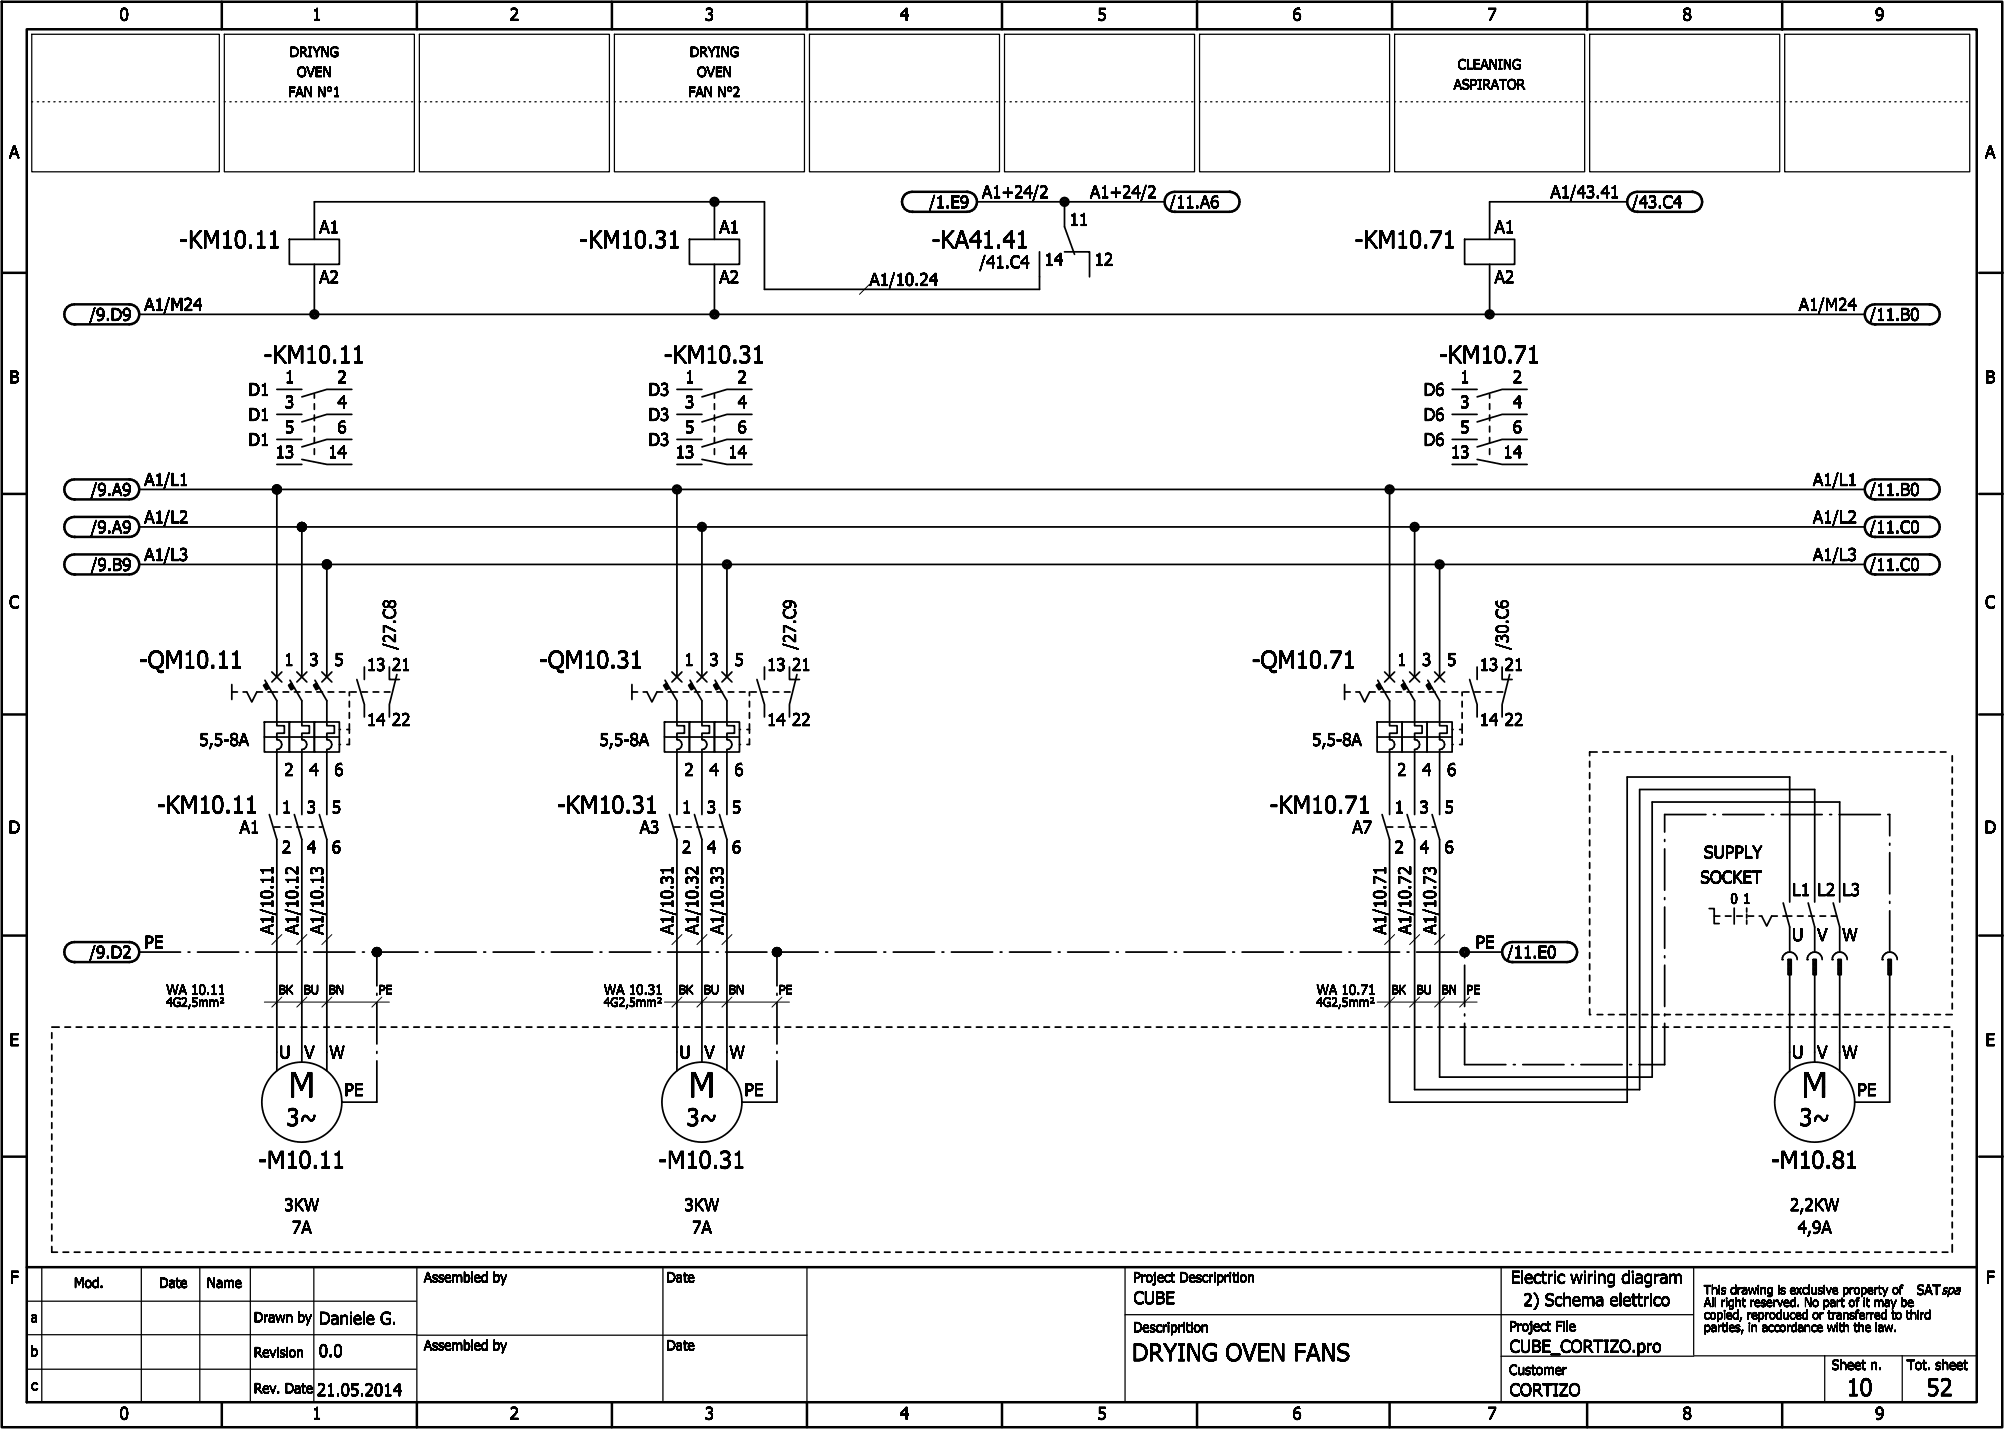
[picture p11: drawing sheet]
<svg xmlns="http://www.w3.org/2000/svg" width="401mm" height="286mm" viewBox="0 0 401 286" stroke-linecap="round" stroke-linejoin="round" font-family="sans-serif">
<defs><g id="words">
<g font-size="5">
<text x="57.7" y="219.4">M</text>
<text x="137.7" y="219.4">M</text>
<text x="360.2" y="219.4">M</text>
</g>
<g font-size="3.5">
<text x="35.9" y="49.6">-KM10.11</text>
<text x="115.9" y="49.6">-KM10.31</text>
<text x="186.3" y="49.6">-KA41.41</text>
<text x="270.9" y="49.6">-KM10.71</text>
<text x="52.7" y="72.6">-KM10.11</text>
<text x="132.7" y="72.6">-KM10.31</text>
<text x="287.7" y="72.6">-KM10.71</text>
<text x="27.8" y="133.6">-QM10.11</text>
<text x="107.8" y="133.6">-QM10.31</text>
<text x="250.3" y="133.6">-QM10.71</text>
<text x="31.4" y="162.6">-KM10.11</text>
<text x="111.4" y="162.6">-KM10.31</text>
<text x="253.9" y="162.6">-KM10.71</text>
<text x="57.3" y="225.1">3~</text>
<text x="137.3" y="225.1">3~</text>
<text x="359.8" y="225.1">3~</text>
<text x="51.7" y="233.6">-M10.11</text>
<text x="131.7" y="233.6">-M10.31</text>
<text x="354.2" y="233.6">-M10.81</text>
<text x="226.4" y="272.1">DRYING OVEN FANS</text>
<text x="369.2" y="279.1">10</text>
<text x="385.2" y="279.1">52</text>
</g>
<g font-size="2.5">
<text x="23.9" y="4.1">0</text>
<text x="62.4" y="4.1">1</text>
<text x="101.9" y="4.1">2</text>
<text x="140.9" y="4.1">3</text>
<text x="179.9" y="4.1">4</text>
<text x="219.4" y="4.1">5</text>
<text x="258.4" y="4.1">6</text>
<text x="297.4" y="4.1">7</text>
<text x="336.4" y="4.1">8</text>
<text x="374.9" y="4.1">9</text>
<text x="1.8" y="31.6">A</text>
<text x="396.9" y="31.6">A</text>
<text x="185.8" y="41.6">/1.E9</text>
<text x="196.4" y="39.6">A1+24/2</text>
<text x="218" y="39.6">A1+24/2</text>
<text x="233.9" y="41.6">/11.A6</text>
<text x="310" y="39.6">A1/43.41</text>
<text x="326.4" y="41.6">/43.C4</text>
<text x="63.9" y="46.6">A1</text>
<text x="143.9" y="46.6">A1</text>
<text x="213.9" y="45.1">11</text>
<text x="298.9" y="46.6">A1</text>
<text x="195.9" y="53.6">/41.C4</text>
<text x="208.9" y="53.1">14</text>
<text x="218.9" y="53.1">12</text>
<text x="63.9" y="56.6">A2</text>
<text x="143.9" y="56.6">A2</text>
<text x="173.9" y="57.1">A1/10.24</text>
<text x="298.9" y="56.6">A2</text>
<text x="17.9" y="64.1">/9.D9</text>
<text x="28.9" y="62.1">A1/M24</text>
<text x="359.7" y="62.1">A1/M24</text>
<text x="373.9" y="64.1">/11.B0</text>
<text x="1.9" y="76.6">B</text>
<text x="57" y="76.6">1</text>
<text x="67.5" y="76.6">2</text>
<text x="137" y="76.6">1</text>
<text x="147.5" y="76.6">2</text>
<text x="292" y="76.6">1</text>
<text x="302.5" y="76.6">2</text>
<text x="397" y="76.6">B</text>
<text x="49.7" y="79.1">D1</text>
<text x="57" y="81.6">3</text>
<text x="67.5" y="81.6">4</text>
<text x="129.7" y="79.1">D3</text>
<text x="137" y="81.6">3</text>
<text x="147.5" y="81.6">4</text>
<text x="284.7" y="79.1">D6</text>
<text x="292" y="81.6">3</text>
<text x="302.5" y="81.6">4</text>
<text x="49.7" y="84.1">D1</text>
<text x="49.7" y="89.1">D1</text>
<text x="57" y="86.6">5</text>
<text x="67.5" y="86.6">6</text>
<text x="129.7" y="84.1">D3</text>
<text x="129.7" y="89.1">D3</text>
<text x="137" y="86.6">5</text>
<text x="147.5" y="86.6">6</text>
<text x="284.7" y="84.1">D6</text>
<text x="284.7" y="89.1">D6</text>
<text x="292" y="86.6">5</text>
<text x="302.5" y="86.6">6</text>
<text x="55.1" y="91.6">13</text>
<text x="65.6" y="91.6">14</text>
<text x="135.1" y="91.6">13</text>
<text x="145.6" y="91.6">14</text>
<text x="290.1" y="91.6">13</text>
<text x="300.6" y="91.6">14</text>
<text x="18.2" y="99.1">/9.A9</text>
<text x="28.9" y="97.1">A1/L1</text>
<text x="362.5" y="97.1">A1/L1</text>
<text x="373.9" y="99.1">/11.B0</text>
<text x="18.2" y="106.6">/9.A9</text>
<text x="28.9" y="104.6">A1/L2</text>
<text x="362.5" y="104.6">A1/L2</text>
<text x="373.9" y="106.6">/11.C0</text>
<text x="28.9" y="112.1">A1/L3</text>
<text x="362.5" y="112.1">A1/L3</text>
<text x="18.2" y="114.1">/9.B9</text>
<text x="373.9" y="114.1">/11.C0</text>
<text x="1.8" y="121.6">C</text>
<text x="396.9" y="121.6">C</text>
<text x="79.1" y="129.9" transform="rotate(-90 79.1 129.9)">/27.C8</text>
<text x="159.1" y="129.9" transform="rotate(-90 159.1 129.9)">/27.C9</text>
<text x="301.6" y="129.9" transform="rotate(-90 301.6 129.9)">/30.C6</text>
<text x="56.9" y="133.1">1</text>
<text x="61.9" y="133.1">3</text>
<text x="66.9" y="133.1">5</text>
<text x="73.4" y="134.1">13</text>
<text x="78.4" y="134.1">21</text>
<text x="136.9" y="133.1">1</text>
<text x="141.9" y="133.1">3</text>
<text x="146.9" y="133.1">5</text>
<text x="153.4" y="134.1">13</text>
<text x="158.4" y="134.1">21</text>
<text x="279.4" y="133.1">1</text>
<text x="284.4" y="133.1">3</text>
<text x="289.4" y="133.1">5</text>
<text x="295.9" y="134.1">13</text>
<text x="300.9" y="134.1">21</text>
<text x="39.9" y="149.1">5,5-8A</text>
<text x="73.4" y="145.1">14</text>
<text x="78.4" y="145.1">22</text>
<text x="119.9" y="149.1">5,5-8A</text>
<text x="153.4" y="145.1">14</text>
<text x="158.4" y="145.1">22</text>
<text x="262.4" y="149.1">5,5-8A</text>
<text x="295.9" y="145.1">14</text>
<text x="300.9" y="145.1">22</text>
<text x="56.9" y="155.1">2</text>
<text x="61.9" y="155.1">4</text>
<text x="66.9" y="155.1">6</text>
<text x="136.9" y="155.1">2</text>
<text x="141.9" y="155.1">4</text>
<text x="146.9" y="155.1">6</text>
<text x="279.4" y="155.1">2</text>
<text x="284.4" y="155.1">4</text>
<text x="289.4" y="155.1">6</text>
<text x="1.7" y="166.6">D</text>
<text x="47.9" y="166.6">A1</text>
<text x="56.4" y="162.6">1</text>
<text x="61.4" y="162.6">3</text>
<text x="66.4" y="162.6">5</text>
<text x="127.9" y="166.6">A3</text>
<text x="136.4" y="162.6">1</text>
<text x="141.4" y="162.6">3</text>
<text x="146.4" y="162.6">5</text>
<text x="270.4" y="166.6">A7</text>
<text x="278.9" y="162.6">1</text>
<text x="283.9" y="162.6">3</text>
<text x="288.9" y="162.6">5</text>
<text x="396.8" y="166.6">D</text>
<text x="56.4" y="170.6">2</text>
<text x="61.4" y="170.6">4</text>
<text x="66.4" y="170.6">6</text>
<text x="136.4" y="170.6">2</text>
<text x="141.4" y="170.6">4</text>
<text x="146.4" y="170.6">6</text>
<text x="278.9" y="170.6">2</text>
<text x="283.9" y="170.6">4</text>
<text x="288.9" y="170.6">6</text>
<text x="340.7" y="171.6">SUPPLY</text>
<text x="340" y="176.6">SOCKET</text>
<text x="358.4" y="179.1">L1</text>
<text x="363.4" y="179.1">L2</text>
<text x="368.4" y="179.1">L3</text>
<text x="17.9" y="191.6">/9.D2</text>
<text x="28.9" y="189.6">PE</text>
<text x="54.6" y="186.9" transform="rotate(-90 54.6 186.9)">A1/10.11</text>
<text x="59.6" y="186.9" transform="rotate(-90 59.6 186.9)">A1/10.12</text>
<text x="64.6" y="186.9" transform="rotate(-90 64.6 186.9)">A1/10.13</text>
<text x="134.6" y="186.9" transform="rotate(-90 134.6 186.9)">A1/10.31</text>
<text x="139.6" y="186.9" transform="rotate(-90 139.6 186.9)">A1/10.32</text>
<text x="144.6" y="186.9" transform="rotate(-90 144.6 186.9)">A1/10.33</text>
<text x="277.1" y="186.9" transform="rotate(-90 277.1 186.9)">A1/10.71</text>
<text x="282.1" y="186.9" transform="rotate(-90 282.1 186.9)">A1/10.72</text>
<text x="287.1" y="186.9" transform="rotate(-90 287.1 186.9)">A1/10.73</text>
<text x="295" y="189.6">PE</text>
<text x="301.4" y="191.6">/11.E0</text>
<text x="358.4" y="188.1">U</text>
<text x="363.4" y="188.1">V</text>
<text x="368.4" y="188.1">W</text>
<text x="1.9" y="209.1">E</text>
<text x="397" y="209.1">E</text>
<text x="55.9" y="211.6">U</text>
<text x="60.9" y="211.6">V</text>
<text x="65.9" y="211.6">W</text>
<text x="135.9" y="211.6">U</text>
<text x="140.9" y="211.6">V</text>
<text x="145.9" y="211.6">W</text>
<text x="358.4" y="211.6">U</text>
<text x="363.4" y="211.6">V</text>
<text x="368.4" y="211.6">W</text>
<text x="68.9" y="219.1">PE</text>
<text x="148.9" y="219.1">PE</text>
<text x="371.4" y="219.1">PE</text>
<text x="56.9" y="242.1">3KW</text>
<text x="136.9" y="242.1">3KW</text>
<text x="357.9" y="242.1">2,2KW</text>
<text x="58.4" y="246.6">7A</text>
<text x="138.4" y="246.6">7A</text>
<text x="359.4" y="246.6">4,9A</text>
<text x="2" y="256.6">F</text>
<text x="302.1" y="256.6">Electric wiring diagram</text>
<text x="397.1" y="256.6">F</text>
<text x="226.7" y="260.7">CUBE</text>
<text x="304.6" y="261.1">2) Schema elettrico</text>
<text x="63.8" y="264.8">Daniele G.</text>
<text x="63.8" y="271.3">0.0</text>
<text x="301.9" y="270.4">CUBE_CORTIZO.pro</text>
<text x="63.4" y="279.1">21.05.2014</text>
<text x="301.9" y="279.1">CORTIZO</text>
<text x="23.9" y="283.8">0</text>
<text x="62.4" y="283.8">1</text>
<text x="101.9" y="283.8">2</text>
<text x="140.9" y="283.8">3</text>
<text x="179.9" y="283.8">4</text>
<text x="219.4" y="283.8">5</text>
<text x="258.4" y="283.8">6</text>
<text x="297.4" y="283.8">7</text>
<text x="336.4" y="283.8">8</text>
<text x="374.9" y="283.8">9</text>
</g>
<g font-size="2">
<text x="57.9" y="11.4">DRIYNG</text>
<text x="137.9" y="11.4">DRYING</text>
<text x="59.4" y="15.4">OVEN</text>
<text x="139.4" y="15.4">OVEN</text>
<text x="290.7" y="17.9">ASPIRATOR</text>
<text x="291.5" y="13.9">CLEANING</text>
<text x="57.7" y="19.3">FAN N°1</text>
<text x="137.7" y="19.3">FAN N°2</text>
<text x="346" y="180.7">0</text>
<text x="348.5" y="180.7">1</text>
<text x="33.3" y="198.9">WA 10.11</text>
<text x="120.8" y="198.9">WA 10.31</text>
<text x="263.3" y="198.9">WA 10.71</text>
<text x="14.8" y="257.5">Mod.</text>
<text x="31.8" y="257.5">Date</text>
<text x="41.4" y="257.5">Name</text>
<text x="84.8" y="256.4">Assembled by</text>
<text x="133.3" y="256.4">Date</text>
<text x="226.6" y="256.4">Project Descriprition</text>
<text x="383.3" y="258.9">SATspa</text>
<text x="6.2" y="264.4">a</text>
<text x="50.8" y="264.4">Drawn by</text>
<text x="84.8" y="270">Assembled by</text>
<text x="133.3" y="270">Date</text>
<text x="226.6" y="266.4">Descriprition</text>
<text x="301.8" y="266.1">Project File</text>
<text x="6.1" y="271.2">b</text>
<text x="50.8" y="271.3">Revision</text>
<text x="301.8" y="274.9">Customer</text>
<text x="366.3" y="273.9">Sheet n.</text>
<text x="381.3" y="273.9">Tot. sheet</text>
<text x="6.2" y="278">c</text>
<text x="50.8" y="278.5">Rev. Date</text>
</g>
<g font-size="1.8">
<text x="33.2" y="201.3">4G2,5mm²</text>
<text x="55.7" y="198.8">BK</text>
<text x="60.7" y="198.8">BU</text>
<text x="65.7" y="198.8">BN</text>
<text x="75.7" y="198.8">PE</text>
<text x="120.7" y="201.3">4G2,5mm²</text>
<text x="135.7" y="198.8">BK</text>
<text x="140.7" y="198.8">BU</text>
<text x="145.7" y="198.8">BN</text>
<text x="155.7" y="198.8">PE</text>
<text x="263.2" y="201.3">4G2,5mm²</text>
<text x="278.2" y="198.8">BK</text>
<text x="283.2" y="198.8">BU</text>
<text x="288.2" y="198.8">BN</text>
<text x="293.2" y="198.8">PE</text>
<text x="340.7" y="258.8">This drawing is exclusive property of</text>
<text x="340.7" y="261.3">All right reserved. No part of it may be</text>
<text x="340.7" y="263.8">copied, reproduced or transferred to third</text>
<text x="340.7" y="266.3">parties, in accordance with the law.</text>
</g>
</g></defs>
<g fill="none" stroke="#000" stroke-width=".35">
<path d="M57.9 47.9h10v4.9h-10zM62.9 47.9v-7.5h90v17.5h55v-7.5M62.9 52.8v10.1M137.9 47.9h10v4.9h-10zM142.9 40.4v7.5M142.9 52.8v10.1M195.4 40.4h37.5M212.9 50.4h5v5M212.9 40.4v5l2 5.5M292.9 47.9h10v4.9h-10zM297.9 52.8v10.1M325.4 40.4h-27.5v7.5"/>
<path d="M27.9 62.9h345M55.4 77.9h5M62.9 78.9v.7M70.4 77.9h-5l-5 1.5M135.4 77.9h5M142.9 78.9v.7M150.4 77.9h-5l-5 1.5M290.4 77.9h5M297.9 78.9v.7M305.4 77.9h-5l-5 1.5M27.9 97.8h345M55.4 97.8v37.6"/>
<path d="M55.4 92.9h5M55.4 87.9h5M55.4 82.8h5M60.4 91.9l5 1h5M62.9 80.7v1.2M62.9 83v1.1M62.9 85.2v1.2M62.9 87.5v1.1M62.9 89.7v1.2M70.4 87.9h-5l-5 1.5M70.4 82.8h-5l-5 1.6M135.4 92.9h5"/>
<path d="M135.4 87.9h5M135.4 82.8h5M135.4 97.8v37.6M140.4 91.9l5 1h5M142.9 80.7v1.2M142.9 83v1.1M142.9 85.2v1.2M142.9 87.5v1.1M142.9 89.7v1.2M150.4 87.9h-5l-5 1.5M150.4 82.8h-5l-5 1.6M277.9 97.8v37.6"/>
<path d="M290.4 92.9h5M290.4 87.9h5M290.4 82.8h5M295.4 91.9l5 1h5M297.9 80.7v1.2M297.9 83v1.1M297.9 85.2v1.2M297.9 87.5v1.1M297.9 89.7v1.2M305.4 87.9h-5l-5 1.5M305.4 82.8h-5l-5 1.6M27.9 105.4h345"/>
<path d="M27.9 112.9h345M60.4 105.4v30M65.4 112.9v22.5M140.4 105.4v30M145.4 112.9v22.5M282.9 105.4v30M287.9 112.9v22.5M46.4 138.4h1.1M46.4 136.9v3M48.6 138.4h.8l1 2 1-2h1.1M52.9 136.9l.4-.1-.4 .2M53 136l2.4 4.1v5h1.5v1.5h-1.5v1.3a1 1 0 0 1 1 1 1 1 0 0 1-1 1v13"/>
<path d="M53.3 136.8l-.3 .2M53.3 136.9l-.3 .2M53.4 136.7l-.7 .3 .5 .9 .7-.4M53.4 137l-.3 .2 .3-.2M53.4 137.1l-.3 .1M53.4 137.1l-.3 .2M53.5 137.1l-.4 .2M53.5 137.2l-.3 .2M53.5 137.3l-.3 .2M53.6 137.3l-.3 .3M53.6 138.4h1.9M53.6 137.4l-.3 .2"/>
<path d="M53.7 137.5l-.4 .2M53.7 137.5l-.3 .2M53.7 137.6l-.3 .2M54.4 134.4l2 2M56.4 134.4l-2 2M56.6 138.4h1.1M58 137.1l.3-.2-.3 .2M58 136l2.4 4.1v5h1.5v1.5h-1.5v1.3a1 1 0 0 1 1 1 1 1 0 0 1-1 1v13M58.2 136.8l-.3 .1M58.2 136.8l-.3 .2M58.3 136.9l-.4 .2M58.3 137l-.3 .2"/>
<path d="M58.4 136.7l-.7 .3 .5 .9 .7-.4M58.4 137l-.4 .2M58.4 137.1l-.3 .2M58.4 137.2l-.3 .2M58.5 137.2l-.4 .2M58.5 137.3l-.3 .2M58.6 137.4l-.4 .2M58.6 137.5l-.3 .2M58.7 137.6l-.4 .2M58.9 138.4h1.1M59.4 134.4l2 2M61.1 138.4h1.1"/>
<path d="M61.4 134.4l-2 2M63 136l2.4 4.1v5h1.5v1.5h-1.5v1.3a1 1 0 0 1 1 1 1 1 0 0 1-1 1v13M63.2 136.8l-.4 .2M63.2 136.7l-.4 .2M63.2 136.8l-.3 .2M63.2 136.9l-.3 .2M63.3 136.9l-.4 .2M63.3 137l-.4 .2M63.3 137l-.3 .2M63.4 136.7l-.7 .3 .5 .9 .7-.4M63.4 137.1l-.4 .2M63.4 138.4h1.1"/>
<path d="M63.4 137.2l-.3 .2M63.5 137.3l-.4 .2M63.5 137.4l-.3 .2M63.6 137.4l-.4 .2M63.6 137.5l-.4 .2M63.6 137.5l-.3 .2M63.6 137.6l-.3 .2M64.4 134.4l2 2M65.6 138.4h1.1M66.4 134.4l-2 2M67.9 138.4h1.1M69.9 138.4v.7"/>
<path d="M70.1 138.4h1.1M71.4 135.9l1.5 5v2.5M72.4 138.4h1.1M72.9 133.4v2.5M74.6 138.4h1.1M76.9 138.4h1.1M77.9 133.4v2.5h2M79.4 134.9l-1.5 6v2.5M126.4 138.4h1.1M126.4 136.9v3M128.6 138.4h.8l1 2 1-2h1.1M133 136l2.4 4.1v5h1.5v1.5h-1.5v1.3a1 1 0 0 1 1 1 1 1 0 0 1-1 1v13"/>
<path d="M133.1 137.2l.3-.1-.3 .2M133.2 136.8l-.3 .1M133.3 136.8l-.4 .2M133.3 136.8l-.3 .2M133.3 136.9l-.3 .2M133.4 136.7l-.7 .3 .5 .9 .7-.4M133.4 137l-.4 .2M133.4 137l-.3 .2M133.5 137.1l-.4 .2M133.5 137.2l-.3 .2M133.5 137.3l-.3 .2M133.6 137.3l-.4 .2"/>
<path d="M133.6 137.4l-.3 .1M133.6 138.4h1.9M133.6 137.4l-.3 .2M133.7 137.5l-.4 .2M133.7 137.5l-.3 .2M133.7 137.6l-.3 .2M134.4 134.4l2 2M136.4 134.4l-2 2M136.6 138.4h1.1M138 136l2.4 4.1v5h1.5v1.5h-1.5v1.3a1 1 0 0 1 1 1 1 1 0 0 1-1 1v13M138.2 136.7l-.3 .2M138.2 136.8l-.3 .2"/>
<path d="M138.3 136.9l-.4 .2M138.3 136.9l-.3 .2M138.3 137l-.3 .2M138.4 136.7l-.7 .3 .5 .9 .7-.4M138.4 137l-.4 .2M138.4 137.1l-.3 .2M138.4 137.2l-.3 .2M138.5 137.2l-.4 .2M138.5 137.3l-.3 .2 .3-.2M138.5 137.3l-.3 .2M138.6 137.4l-.4 .2M138.6 137.4l-.3 .2"/>
<path d="M138.6 137.5l-.3 .2M138.7 137.6l-.4 .2M138.9 138.4h1.1M139.4 134.4l2 2M141.1 138.4h1.1M141.4 134.4l-2 2M143 136l2.4 4.1v5h1.5v1.5h-1.5v1.3a1 1 0 0 1 1 1 1 1 0 0 1-1 1v13M143.2 136.7l-.4 .3M143.2 136.8l-.3 .2M143.3 136.9l-.4 .2M143.3 137l-.4 .2M143.3 137l-.3 .2"/>
<path d="M143.4 136.7l-.7 .3 .5 .9 .7-.4M143.4 138.4h1.1M143.4 137.1l-.4 .2M143.4 137.2l-.3 .2M143.5 137.3l-.4 .2M143.5 137.4l-.3 .2M143.6 137.4l-.4 .2M143.6 137.5l-.4 .2M143.6 137.6l-.3 .1M144.4 134.4l2 2M145.6 138.4h1.1M146.4 134.4l-2 2"/>
<path d="M147.9 138.4h1.1M149.9 138.4v.7M150.1 138.4h1.1M151.4 135.9l1.5 5v2.5M152.4 138.4h1.1M152.9 133.4v2.5M154.6 138.4h1.1M156.9 138.4h1.1M157.9 133.4v2.5h2M159.4 134.9l-1.5 6v2.5M268.9 138.4h1.1M268.9 136.9v3"/>
<path d="M271.1 138.4h.8l1 2 1-2h1.1M275.4 136.9l.4-.1-.4 .2M275.5 136l2.4 4.1v5h1.5v1.5h-1.5v1.3a1 1 0 0 1 1 1 1 1 0 0 1-1 1v13M275.8 136.8l-.3 .2M275.8 136.9l-.3 .2M275.9 136.7l-.7 .3 .5 .9 .7-.4M275.9 137l-.3 .2 .3-.2M275.9 137.1l-.3 .1M275.9 137.1l-.3 .2M276 137.1l-.4 .2M276 137.2l-.3 .2M276 137.3l-.3 .2"/>
<path d="M276.1 137.3l-.3 .3M276.1 138.4h1.9M276.1 137.4l-.3 .2M276.2 137.5l-.4 .2M276.2 137.5l-.3 .2M276.2 137.6l-.3 .2M276.9 134.4l2 2M278.9 134.4l-2 2M279.1 138.4h1.1M280.5 137.1l.3-.2-.3 .2M280.5 136l2.4 4.1v5h1.5v1.5h-1.5v1.3a1 1 0 0 1 1 1 1 1 0 0 1-1 1v13M280.7 136.8l-.3 .1"/>
<path d="M280.7 136.8l-.3 .2M280.8 136.9l-.4 .2M280.8 137l-.3 .2M280.9 136.7l-.7 .3 .5 .9 .7-.4M280.9 137l-.4 .2M280.9 137.1l-.3 .2M280.9 137.2l-.3 .2M281 137.2l-.4 .2M281 137.3l-.3 .2M281.1 137.4l-.4 .2M281.1 137.4l-.3 .2M281.1 137.5l-.3 .2"/>
<path d="M281.2 137.6l-.4 .2M281.4 138.4h1.1M281.9 134.4l2 2M283.6 138.4h1.1M283.9 134.4l-2 2M285.5 136l2.4 4.1v5h1.5v1.5h-1.5v1.3a1 1 0 0 1 1 1 1 1 0 0 1-1 1v13M285.7 136.7l-.4 .3M285.7 136.8l-.3 .2M285.7 136.9l-.3 .2M285.8 136.9l-.4 .2M285.8 137l-.4 .2M285.8 137l-.3 .2"/>
<path d="M285.9 136.7l-.7 .3 .5 .9 .7-.4M285.9 138.4h1.1M285.9 137.1l-.4 .2M285.9 137.2l-.3 .2M286 137.3l-.4 .2M286 137.4l-.3 .2M286.1 137.4l-.4 .2M286.1 137.5l-.4 .2M286.1 137.5l-.3 .2M286.1 137.6l-.3 .2M286.9 134.4l2 2M288.1 138.4h1.1"/>
<path d="M288.9 134.4l-2 2M290.4 138.4h1.1M292.4 138.4v.7M292.6 138.4h1.1M293.9 135.9l1.5 5v2.5M294.9 138.4h1.1M295.4 133.4v2.5M297.1 138.4h1.1M299.4 138.4h1.1M300.4 133.4v2.5h2M301.9 134.9l-1.5 6v2.5M52.9 144.3h5v6.1h-5z"/>
<path d="M52.9 147.4h15M57.9 144.3h5v6.1h-5zM62.9 144.3h5v6.1h-5zM69.4 145.9h.5M69.9 140.2v1.2M69.9 142.5v1.1M69.9 144.7v1.9M69.9 147.7v1.2h-.5M132.9 144.3h5v6.1h-5zM132.9 147.4h15M137.9 144.3h5v6.1h-5zM142.9 144.3h5v6.1h-5z"/>
<path d="M149.4 145.9h.5M149.9 147.7v1.2h-.5M149.9 140.2v1.2M149.9 142.5v1.1M149.9 144.7v1.9M275.4 144.3h5v6.1h-5zM275.4 147.4h15M280.4 144.3h5v6.1h-5zM285.4 144.3h5v6.1h-5zM291.9 145.9h.5M292.4 147.7v1.2h-.5M292.4 140.2v1.2"/>
<path d="M292.4 142.5v1.1M292.4 144.7v1.9M317.9 152.2v1.2M317.9 154.5v1.1M317.9 156.7v1.2M317.9 159v1.1M319.4 150.4h-1.5v.7M320.5 150.4h1.1M322.7 150.4h1.2M325 150.4h1.1M327.2 150.4h1.2M329.5 150.4h1.1"/>
<path d="M331.7 150.4h1.2M334 150.4h1.1M336.2 150.4h1.2M338.5 150.4h1.1M340.7 150.4h1.2M343 150.4h1.1M345.2 150.4h1.2M347.5 150.4h1.1M349.7 150.4h1.2M352 150.4h1.1M354.2 150.4h1.2M356.5 150.4h1.1"/>
<path d="M358.7 150.4h1.2M361 150.4h1.1M363.2 150.4h1.2M365.5 150.4h1.1M367.7 150.4h1.2M370 150.4h1.1M372.2 150.4h1.2M374.5 150.4h1.1M376.7 150.4h1.2M379 150.4h1.1M381.2 150.4h1.2M383.5 150.4h1.1"/>
<path d="M385.7 150.4h1.2M388 150.4h1.1M390.4 151.1v1.1M390.4 153.4v1.1M390.4 155.6v1.1M390.4 157.9v1.1M53.9 162.9l1.5 5v46.2M54.9 165.4h1.1M57.1 165.4h1.1M58.9 162.9l1.5 5v44.5M59.4 165.4h1.1M61.6 165.4h1.1"/>
<path d="M63.9 162.9l1.5 5v46.2M63.9 165.4h.5M133.9 162.9l1.5 5v46.2M134.9 165.4h1.1M137.1 165.4h1.1M138.9 162.9l1.5 5v44.5M139.4 165.4h1.1M141.6 165.4h1.1M143.9 165.4h.5M143.9 162.9l1.5 5v46.2M276.4 162.9l1.5 5v52.5h47.5v-65h32.5v25M277.4 165.4h1.1"/>
<path d="M279.6 165.4h1.1M281.4 162.9l1.5 5v50h45v-60h35v22.5M281.9 165.4h1.1M284.1 165.4h1.1M286.4 165.4h.5M286.4 162.9l1.5 5v47.4h42.5v-54.9h37.5v20M317.9 161.2v1.2M317.9 163.5v1.1M317.9 165.7v1.1M317.9 168v1.1M317.9 170.2v1.2M317.9 172.5v1.1"/>
<path d="M317.9 174.7v1.2M317.9 177v1.1M317.9 179.2v1.2M332.9 167.9v.3M332.9 169.7v8.3M332.9 179.5v.3M341.1 162.9h-8.2v3.5M342.6 162.9h.4M344.5 162.9h8.2M354.2 162.9h.4M356.1 162.9h8.3M365.9 162.9h.3"/>
<path d="M367.7 162.9h8.3M377.5 162.9h.4v4.2M377.9 168.6v.4M377.9 170.5v8.2M390.4 160.1v1.1M390.4 162.4v1.1M390.4 164.6v1.1M390.4 166.8v1.2M390.4 169.1v1.1M390.4 171.4v1.1M390.4 173.6v1.1M390.4 175.9v1.1"/>
<path d="M390.4 178.1v1.1M27.9 190.4h8.2M37.6 190.4h.4M39.5 190.4h8.2M49.2 190.4h.4M51.1 190.4h8.3M60.9 190.4h.3M62.7 190.4h8.3M72.5 190.4h.4M74.4 190.4h9.2M75.4 190.4v6.7M75.4 198.6v.4"/>
<path d="M85.1 190.4h.4M87 190.4h8.2M96.7 190.4h.4M98.6 190.4h8.3M108.4 190.4h.3M110.2 190.4h8.3M120 190.4h.4M121.9 190.4h8.2M131.6 190.4h.4M133.5 190.4h8.2M143.2 190.4h.4M145.1 190.4h8.3"/>
<path d="M154.9 190.4h8.7M155.4 190.4v6.7M155.4 198.6v.4M165.1 190.4h.4M167 190.4h8.2M176.7 190.4h.4M178.6 190.4h8.3M188.4 190.4h.3M190.2 190.4h8.3M200 190.4h.4M201.9 190.4h8.2M211.6 190.4h.4"/>
<path d="M213.5 190.4h8.2M223.2 190.4h.4M225.1 190.4h8.3M234.9 190.4h.3M236.7 190.4h8.3M246.5 190.4h.4M248.4 190.4h8.2M258.1 190.4h.4M260 190.4h8.2M269.7 190.4h.4M271.6 190.4h8.3M281.4 190.4h.3"/>
<path d="M283.2 190.4h8.3M292.9 190.4h7.5M292.9 191.1v.4M292.9 193v8.2M317.9 181.5v1.1M317.9 183.7v1.2M317.9 186v1.1M317.9 188.2v1.1M317.9 190.5v1.1M317.9 192.7v1.2M317.9 195v1.1M317.9 197.2v1.2"/>
<path d="M317.9 199.5v1.1M332.9 181.4v8.2M332.9 191.1v.4M332.9 193v8.2M341.8 181.7h1v3h1M342.8 183.2h1.1M345 183.2h1.1M346.8 181.6v3.1M347.3 183.2h1.1M349.3 181.6v.8M349.3 182.8v.8M349.3 184v.7"/>
<path d="M349.5 183.2h1.1M351.8 183.2h.5l1 2 1-2h1.1M356.5 183.2h1.8M356.6 180.5l1.3 4.9v5M357.6 191.9h.6v2.9h-.6zM357.6 194.8h.6M357.6 194.6h.6M357.6 194.4h.6M357.6 194.1h.6M357.6 193.9h.6M357.6 193.6h.6M357.6 193.4h.6"/>
<path d="M357.6 193.1h.6M357.6 192.9h.6M357.6 192.6h.6M357.6 192.4h.6M357.6 192.1h.6M357.6 191.9h.6M357.9 190.4a1.54 1.54 0 0 1 1.5 1.5M357.9 190.4a1.54 1.54 0 0 0-1.5 1.5M357.9 194.8v19.3M359.4 183.2h1.1M361.6 180.5l1.3 4.9v5M361.7 183.2h1.1"/>
<path d="M362.6 191.9h.6v2.9h-.6zM362.6 194.8h.6M362.6 194.6h.6M362.6 194.4h.6M362.6 194.1h.6M362.6 193.9h.6M362.6 193.6h.6M362.6 193.4h.6M362.6 193.1h.6M362.6 192.9h.6M362.6 192.6h.6M362.6 192.4h.6"/>
<path d="M362.6 192.1h.6M362.6 191.9h.6M362.9 194.8v17.6M362.9 190.4a1.53 1.53 0 0 1 1.5 1.5M362.9 190.4a1.53 1.53 0 0 0-1.5 1.5M363.9 183.2h1.1M366.2 183.2h1.1M366.6 180.5l1.3 4.9v5M367.6 191.9h.6v2.9h-.6zM367.6 194.8h.6M367.6 194.6h.6M367.6 194.4h.6"/>
<path d="M367.6 194.1h.6M367.6 193.9h.6M367.6 193.6h.6M367.6 193.4h.6M367.6 193.1h.6M367.6 192.9h.6M367.6 192.6h.6M367.6 192.4h.6M367.6 192.1h.6M367.6 191.9h.6M367.9 194.8v19.3M367.9 190.4a1.53 1.53 0 0 1 1.5 1.5"/>
<path d="M367.9 190.4a1.54 1.54 0 0 0-1.5 1.5M377.6 191.9h.6v2.9h-.6zM377.6 194.8h.6M377.6 194.6h.6M377.6 194.4h.6M377.6 194.1h.6M377.6 193.9h.6M377.6 193.6h.6M377.6 193.4h.6M377.6 193.1h.6M377.6 192.9h.6M377.6 192.6h.6"/>
<path d="M377.6 192.4h.6M377.6 192.1h.6M377.6 191.9h.6M377.9 190.4a1.53 1.53 0 0 1 1.5 1.5M377.9 190.4a1.53 1.53 0 0 0-1.5 1.5M377.9 194.8v25.6h-7M377.9 180.2v.4M377.9 182.1v8.3M390.4 180.4v1.1M390.4 182.6v1.1M390.4 184.9v1.1M390.4 187.1v1.1"/>
<path d="M390.4 189.3v1.2M390.4 191.6v1.1M390.4 193.9v1.1M390.4 196.1v1.1M390.4 198.4v1.1M10.4 206.5v1.1M10.4 208.7v1.1M10.4 211v1.1M10.4 213.2v1.2M10.4 215.5v1.1M10.4 217.7v1.2M10.4 220v1.1"/>
<path d="M10.4 205.4h1.5M13 205.4h1.1M15.2 205.4h1.2M17.5 205.4h1.1M19.7 205.4h1.2M22 205.4h1.1M24.2 205.4h1.2M26.5 205.4h1.1M28.7 205.4h1.2M31 205.4h1.1M33.2 205.4h1.2M35.5 205.4h1.1"/>
<path d="M37.7 205.4h1.2M40 205.4h1.1M42.2 205.4h1.2M44.5 205.4h1.1M46.7 205.4h1.2M49 205.4h1.1M51.2 205.4h1.2M53.5 205.4h1.1M55.7 205.4h1.2M58 205.4h1.1M60.2 205.4h1.2M62.5 205.4h1.1"/>
<path d="M64.7 205.4h1.2M67 205.4h1.1M69.2 205.4h1.2M71.5 205.4h1.1M73.7 205.4h1.2M75.4 212.1v8.3h-7M75.4 200.5v8.2M75.4 210.2v.4M76 205.4h1.1M78.2 205.4h1.2M80.5 205.4h1.1M82.7 205.4h1.2"/>
<path d="M85 205.4h1.1M87.2 205.4h1.2M89.5 205.4h1.1M91.7 205.4h1.2M94 205.4h1.1M96.2 205.4h1.2M98.5 205.4h1.1M100.7 205.4h1.2M103 205.4h1.1M105.2 205.4h1.2M107.5 205.4h1.1M109.7 205.4h1.2"/>
<path d="M112 205.4h1.1M114.2 205.4h1.2M116.5 205.4h1.1M118.7 205.4h1.2M121 205.4h1.1M123.2 205.4h1.2M125.5 205.4h1.1M127.7 205.4h1.2M130 205.4h1.1M132.2 205.4h1.2M134.5 205.4h1.1M136.7 205.4h1.2"/>
<path d="M139 205.4h1.1M141.2 205.4h1.2M143.5 205.4h1.1M145.7 205.4h1.2M148 205.4h1.1M150.2 205.4h1.2M152.5 205.4h1.1M154.7 205.4h1.2M155.4 212.1v8.3h-7M155.4 200.5v8.2M155.4 210.2v.4M157 205.4h1.1"/>
<path d="M159.2 205.4h1.2M161.5 205.4h1.1M163.7 205.4h1.2M166 205.4h1.1M168.2 205.4h1.2M170.5 205.4h1.1M172.7 205.4h1.2M175 205.4h1.1M177.2 205.4h1.2M179.5 205.4h1.1M181.7 205.4h1.2M184 205.4h1.1"/>
<path d="M186.2 205.4h1.2M188.5 205.4h1.1M190.7 205.4h1.2M193 205.4h1.1M195.2 205.4h1.2M197.5 205.4h1.1M199.7 205.4h1.2M202 205.4h1.1M204.2 205.4h1.2M206.5 205.4h1.1M208.7 205.4h1.2M211 205.4h1.1"/>
<path d="M213.2 205.4h1.2M215.5 205.4h1.1M217.7 205.4h1.2M220 205.4h1.1M222.2 205.4h1.2M224.5 205.4h1.1M226.7 205.4h1.2M229 205.4h1.1M231.2 205.4h1.2M233.5 205.4h1.1M235.7 205.4h1.2M238 205.4h1.1"/>
<path d="M240.2 205.4h1.2M242.5 205.4h1.1M244.7 205.4h1.2M247 205.4h1.1M249.2 205.4h1.2M251.5 205.4h1.1M253.7 205.4h1.2M256 205.4h1.1M258.2 205.4h1.2M260.5 205.4h1.1M262.7 205.4h1.2M265 205.4h1.1"/>
<path d="M267.2 205.4h1.2M269.5 205.4h1.1M271.7 205.4h1.2M274 205.4h1.1M276.2 205.4h1.2M278.5 205.4h1.1M280.7 205.4h1.2M283 205.4h1.1M285.2 205.4h1.2M287.5 205.4h1.1M289.7 205.4h1.2M292 205.4h1.1"/>
<path d="M292.9 202.7v.4M292.9 204.6v8.3h8.2M294.2 205.4h1.2M296.5 205.4h1.1M298.7 205.4h1.2M301 205.4h1.1M302.6 212.9h.4M303.2 205.4h1.2M304.5 212.9h8.2M305.5 205.4h1.1M307.7 205.4h1.2M310 205.4h1.1"/>
<path d="M312.2 205.4h1.2M314.2 212.9h.4M314.5 205.4h1.1M316.1 212.9h8.3M316.7 205.4h1.2M317.9 201.7v1.2M319 205.4h1.1M319.4 202.9h1.1M321.2 205.4h1.2M321.6 202.9h1.1M323.5 205.4h1.1M323.9 202.9h1.1"/>
<path d="M325.7 205.4h1.2M325.9 212.9h.3M326.1 202.9h1.1M328 205.4h1.1M328.4 202.9h1.1M330.2 205.4h1.2M330.6 202.9h1.1M332.5 205.4h1.1M332.9 202.9h1.1M332.9 202.7v.4M332.9 204.6v8.3h-5.2M334.7 205.4h1.2"/>
<path d="M335.1 202.9h1.1M337 205.4h1.1M337.4 202.9h1.1M339.2 205.4h1.2M339.6 202.9h1.1M341.5 205.4h1.1M341.9 202.9h1.1M343.7 205.4h1.2M344.1 202.9h1.1M346 205.4h1.1M346.4 202.9h1.1M348.2 205.4h1.2"/>
<path d="M348.6 202.9h1.1M350.5 205.4h1.1M350.9 202.9h1.1M352.7 205.4h1.2M353.1 202.9h1.1M355 205.4h1.1M355.4 202.9h1.1M357.2 205.4h1.2M357.6 202.9h1.1M359.5 205.4h1.1M359.9 202.9h1.1M361.7 205.4h1.2"/>
<path d="M362.1 202.9h1.1M364 205.4h1.1M364.4 202.9h1.1M366.2 205.4h1.2M366.6 202.9h1.1M368.5 205.4h1.1M368.9 202.9h1.1M370.7 205.4h1.2M371.1 202.9h1.1M373 205.4h1.1M373.4 202.9h1.1M375.2 205.4h1.2"/>
<path d="M375.6 202.9h1.1M377.5 205.4h1.1M377.9 202.9h1.1M379.7 205.4h1.2M380.1 202.9h1.1M382 205.4h1.1M382.4 202.9h1.1M384.2 205.4h1.2M384.6 202.9h1.1M386.5 205.4h1.1M386.9 202.9h1.1M388.7 205.4h1.2"/>
<path d="M389.1 202.9h1.3M390.4 200.6v1.1M390.4 206.1v1.1M390.4 208.4v1.1M390.4 210.6v1.1M390.4 212.9v1.1M390.4 215.1v1.1M390.4 217.3v1.2M390.4 219.6v1.1M10.4 222.2v1.2M10.4 224.5v1.1M10.4 226.7v1.2"/>
<path d="M10.4 229v1.1M10.4 231.2v1.2M10.4 233.5v1.1M10.4 235.7v1.2M10.4 238v1.1M390.4 221.9v1.1M390.4 224.1v1.1M390.4 226.4v1.1M390.4 228.6v1.1M390.4 230.9v1.1M390.4 233.1v1.1M390.4 235.4v1.1"/>
<path d="M390.4 237.6v1.1M390.4 239.9v1.1M10.4 240.2v1.2M10.4 242.5v1.1M10.4 244.7v1.2M10.4 247v1.1M10.4 249.2v1.2h1.1M12.6 250.4h1.1M14.9 250.4h1.1M17.1 250.4h1.1M19.4 250.4h1.1M21.6 250.4h1.1"/>
<path d="M23.9 250.4h1.1M26.1 250.4h1.1M28.4 250.4h1.1M30.6 250.4h1.1M32.9 250.4h1.1M35.1 250.4h1.1M37.4 250.4h1.1M39.6 250.4h1.1M41.9 250.4h1.1M44.1 250.4h1.1M46.4 250.4h1.1M48.6 250.4h1.1"/>
<path d="M50.9 250.4h1.1M53.1 250.4h1.1M55.4 250.4h1.1M57.6 250.4h1.1M59.9 250.4h1.1M62.1 250.4h1.1M64.4 250.4h1.1M66.6 250.4h1.1M68.9 250.4h1.1M71.1 250.4h1.1M73.4 250.4h1.1M75.6 250.4h1.1"/>
<path d="M77.9 250.4h1.1M80.1 250.4h1.1M82.4 250.4h1.1M84.6 250.4h1.1M86.9 250.4h1.1M89.1 250.4h1.1M91.4 250.4h1.1M93.6 250.4h1.1M95.9 250.4h1.1M98.1 250.4h1.1M100.4 250.4h1.1M102.6 250.4h1.1"/>
<path d="M104.9 250.4h1.1M107.1 250.4h1.1M109.4 250.4h1.1M111.6 250.4h1.1M113.9 250.4h1.1M116.1 250.4h1.1M118.4 250.4h1.1M120.6 250.4h1.1M122.9 250.4h1.1M125.1 250.4h1.1M127.4 250.4h1.1M129.6 250.4h1.1"/>
<path d="M131.9 250.4h1.1M134.1 250.4h1.1M136.4 250.4h1.1M138.6 250.4h1.1M140.9 250.4h1.1M143.1 250.4h1.1M145.4 250.4h1.1M147.6 250.4h1.1M149.9 250.4h1.1M152.1 250.4h1.1M154.4 250.4h1.1M156.6 250.4h1.1"/>
<path d="M158.9 250.4h1.1M161.1 250.4h1.1M163.4 250.4h1.1M165.6 250.4h1.1M167.9 250.4h1.1M170.1 250.4h1.1M172.4 250.4h1.1M174.6 250.4h1.1M176.9 250.4h1.1M179.1 250.4h1.1M181.4 250.4h1.1M183.6 250.4h1.1"/>
<path d="M185.9 250.4h1.1M188.1 250.4h1.1M190.4 250.4h1.1M192.6 250.4h1.1M194.9 250.4h1.1M197.1 250.4h1.1M199.4 250.4h1.1M201.6 250.4h1.1M203.9 250.4h1.1M206.1 250.4h1.1M208.4 250.4h1.1M210.6 250.4h1.1"/>
<path d="M212.9 250.4h1.1M215.1 250.4h1.1M217.4 250.4h1.1M219.6 250.4h1.1M221.9 250.4h1.1M224.1 250.4h1.1M226.4 250.4h1.1M228.6 250.4h1.1M230.9 250.4h1.1M233.1 250.4h1.1M235.4 250.4h1.1M237.6 250.4h1.1"/>
<path d="M239.9 250.4h1.1M242.1 250.4h1.1M244.4 250.4h1.1M246.6 250.4h1.1M248.9 250.4h1.1M251.1 250.4h1.1M253.4 250.4h1.1M255.6 250.4h1.1M257.9 250.4h1.1M260.1 250.4h1.1M262.4 250.4h1.1M264.6 250.4h1.1"/>
<path d="M266.9 250.4h1.1M269.1 250.4h1.1M271.4 250.4h1.1M273.6 250.4h1.1M275.9 250.4h1.1M278.1 250.4h1.1M280.4 250.4h1.1M282.6 250.4h1.1M284.9 250.4h1.1M287.1 250.4h1.1M289.4 250.4h1.1M291.6 250.4h1.1"/>
<path d="M293.9 250.4h1.1M296.1 250.4h1.1M298.4 250.4h1.1M300.6 250.4h1.1M302.9 250.4h1.1M305.1 250.4h1.1M307.4 250.4h1.1M309.6 250.4h1.1M311.9 250.4h1.1M314.1 250.4h1.1M316.4 250.4h1.1M318.6 250.4h1.1"/>
<path d="M320.9 250.4h1.1M323.1 250.4h1.1M325.4 250.4h1.1M327.6 250.4h1.1M329.9 250.4h1.1M332.1 250.4h1.1M334.4 250.4h1.1M336.6 250.4h1.1M338.9 250.4h1.1M341.1 250.4h1.1M343.4 250.4h1.1M345.6 250.4h1.1"/>
<path d="M347.9 250.4h1.1M350.1 250.4h1.1M352.4 250.4h1.1M354.6 250.4h1.1M356.9 250.4h1.1M359.1 250.4h1.1M361.4 250.4h1.1M363.6 250.4h1.1M365.9 250.4h1.1M368.1 250.4h1.1M370.4 250.4h1.1M372.6 250.4h1.1"/>
<path d="M374.9 250.4h1.1M377.1 250.4h1.1M379.4 250.4h1.1M381.6 250.4h1.1M383.9 250.4h1.1M386.1 250.4h1.1M388.4 250.4h1.1M390.4 242.1v1.1M390.4 244.4v1.1M390.4 246.6v1.1M390.4 248.9v1.5"/>
<circle cx="142.9" cy="40.4" r=".63"/>
<circle cx="142.9" cy="40.4" r=".88"/>
<circle cx="142.9" cy="40.4" r=".37"/>
<circle cx="212.9" cy="40.4" r=".88"/>
<circle cx="212.9" cy="40.4" r=".62"/>
<circle cx="212.9" cy="40.4" r=".38"/>
<circle cx="62.9" cy="62.9" r=".38"/>
<circle cx="62.9" cy="62.9" r=".63"/>
<circle cx="62.9" cy="62.9" r=".88"/>
<circle cx="142.9" cy="62.9" r=".63"/>
<circle cx="142.9" cy="62.9" r=".88"/>
<circle cx="142.9" cy="62.9" r=".37"/>
<circle cx="297.9" cy="62.9" r=".63"/>
<circle cx="297.9" cy="62.9" r=".88"/>
<circle cx="297.9" cy="62.9" r=".37"/>
<circle cx="55.4" cy="97.8" r=".38"/>
<circle cx="55.4" cy="97.9" r=".63"/>
<circle cx="55.4" cy="97.9" r=".87"/>
<circle cx="135.4" cy="97.9" r=".63"/>
<circle cx="135.4" cy="97.8" r=".37"/>
<circle cx="135.4" cy="97.9" r=".87"/>
<circle cx="277.9" cy="97.9" r=".87"/>
<circle cx="277.9" cy="97.8" r=".38"/>
<circle cx="277.9" cy="97.9" r=".63"/>
<circle cx="60.4" cy="105.4" r=".63"/>
<circle cx="60.4" cy="105.4" r=".37"/>
<circle cx="60.4" cy="105.4" r=".87"/>
<circle cx="65.4" cy="112.9" r=".37"/>
<circle cx="65.4" cy="112.9" r=".62"/>
<circle cx="65.4" cy="112.9" r=".87"/>
<circle cx="140.4" cy="105.4" r=".63"/>
<circle cx="140.4" cy="105.4" r=".37"/>
<circle cx="140.4" cy="105.4" r=".87"/>
<circle cx="145.4" cy="112.9" r=".87"/>
<circle cx="145.4" cy="112.9" r=".38"/>
<circle cx="145.4" cy="112.9" r=".63"/>
<circle cx="282.9" cy="105.4" r=".63"/>
<circle cx="282.9" cy="105.4" r=".37"/>
<circle cx="282.9" cy="105.4" r=".87"/>
<circle cx="287.9" cy="112.9" r=".63"/>
<circle cx="287.9" cy="112.9" r=".37"/>
<circle cx="287.9" cy="112.9" r=".87"/>
<circle cx="75.4" cy="190.4" r=".63"/>
<circle cx="75.4" cy="190.4" r=".88"/>
<circle cx="75.4" cy="190.4" r=".37"/>
<circle cx="155.4" cy="190.4" r=".63"/>
<circle cx="155.4" cy="190.4" r=".88"/>
<circle cx="155.4" cy="190.4" r=".37"/>
<circle cx="292.9" cy="190.4" r=".88"/>
<circle cx="292.9" cy="190.4" r=".38"/>
<circle cx="292.9" cy="190.4" r=".63"/>
<circle cx="60.4" cy="220.4" r="8"/>
<circle cx="140.4" cy="220.4" r="8"/>
<circle cx="362.9" cy="220.4" r="8"/>
</g>
<g fill="#000">
<circle cx="193.4" cy="38.4" r=".25"/>
<circle cx="245.9" cy="38.4" r=".25"/>
<circle cx="338.4" cy="38.4" r=".25"/>
<circle cx="182.4" cy="42.4" r=".25"/>
<circle cx="234.9" cy="42.4" r=".25"/>
<circle cx="327.4" cy="42.4" r=".25"/>
<circle cx="14.9" cy="64.9" r=".25"/>
<circle cx="25.9" cy="60.9" r=".25"/>
<circle cx="374.9" cy="64.9" r=".25"/>
<circle cx="385.9" cy="60.9" r=".25"/>
<circle cx="14.9" cy="99.9" r=".25"/>
<circle cx="25.9" cy="95.8" r=".25"/>
<circle cx="374.9" cy="99.9" r=".25"/>
<circle cx="385.9" cy="95.8" r=".25"/>
<circle cx="14.9" cy="114.9" r=".25"/>
<circle cx="14.9" cy="107.4" r=".25"/>
<circle cx="25.9" cy="103.3" r=".25"/>
<circle cx="25.9" cy="110.8" r=".25"/>
<circle cx="374.9" cy="114.9" r=".25"/>
<circle cx="374.9" cy="107.4" r=".25"/>
<circle cx="385.9" cy="103.3" r=".25"/>
<circle cx="385.9" cy="110.8" r=".25"/>
<circle cx="55.4" cy="147.9" r=".17"/>
<circle cx="60.4" cy="147.9" r=".17"/>
<circle cx="65.4" cy="147.9" r=".17"/>
<circle cx="67.9" cy="145.9" r=".17"/>
<circle cx="67.9" cy="148.9" r=".17"/>
<circle cx="135.4" cy="147.9" r=".17"/>
<circle cx="140.4" cy="147.9" r=".17"/>
<circle cx="145.4" cy="147.9" r=".17"/>
<circle cx="147.9" cy="145.9" r=".17"/>
<circle cx="147.9" cy="148.9" r=".17"/>
<circle cx="277.9" cy="147.9" r=".17"/>
<circle cx="282.9" cy="147.9" r=".17"/>
<circle cx="287.9" cy="147.9" r=".17"/>
<circle cx="290.4" cy="145.9" r=".17"/>
<circle cx="290.4" cy="148.9" r=".17"/>
<circle cx="14.9" cy="192.4" r=".25"/>
<circle cx="25.9" cy="188.4" r=".25"/>
<circle cx="302.4" cy="192.4" r=".25"/>
<circle cx="313.4" cy="188.4" r=".25"/>
<circle cx="356.4" cy="191.9" r=".17"/>
<circle cx="361.4" cy="191.9" r=".17"/>
<circle cx="366.4" cy="191.9" r=".17"/>
<circle cx="376.4" cy="191.9" r=".17"/>
<circle cx="317.9" cy="202.9" r=".17"/>
</g>
<g fill="none" stroke="#000" stroke-width=".25">
<path d="M6.4 6.9h37.5v27.4h-37.5zM44.9 6.9h38v27.4h-38zM83.9 6.9h38v27.4h-38zM122.9 6.9h38v27.4h-38zM161.9 6.9h38v27.4h-38zM200.9 6.9h38v27.4h-38zM239.9 6.9h38v27.4h-38zM278.9 6.9h38v27.4h-38zM317.9 6.9h38v27.4h-38zM356.9 6.9h37v27.4h-37zM6.4 20.4h.1M7.5 20.4h.2"/>
<path d="M8.6 20.4h.2M9.7 20.4h.2M10.8 20.4h.2M11.9 20.4h.2M13 20.4h.2M14.1 20.4h.2M15.2 20.4h.2M16.3 20.4h.2M17.4 20.4h.2M18.5 20.4h.2M19.6 20.4h.2M20.7 20.4h.2"/>
<path d="M21.8 20.4h.2M22.9 20.4h.2M24 20.4h.2M25.1 20.4h.2M26.2 20.4h.2M27.3 20.4h.2M28.4 20.4h.2M29.5 20.4h.2M30.6 20.4h.2M31.7 20.4h.2M32.8 20.4h.2M33.9 20.4h.2"/>
<path d="M35 20.4h.2M36.1 20.4h.2M37.2 20.4h.2M38.3 20.4h.2M39.4 20.4h.2M40.5 20.4h.2M41.6 20.4h.2M42.7 20.4h.2M44.9 20.4h.1M46 20.4h.2M47.1 20.4h.2M48.2 20.4h.2"/>
<path d="M49.3 20.4h.2M50.4 20.4h.2M51.5 20.4h.2M52.6 20.4h.2M53.7 20.4h.2M54.8 20.4h.2M55.9 20.4h.2M57 20.4h.2M58.1 20.4h.2M59.2 20.4h.2M60.3 20.4h.2M61.4 20.4h.2"/>
<path d="M62.5 20.4h.2M63.6 20.4h.2M64.7 20.4h.2M65.8 20.4h.2M66.9 20.4h.2M68 20.4h.2M69.1 20.4h.2M70.2 20.4h.2M71.3 20.4h.2M72.4 20.4h.2M73.5 20.4h.2M74.6 20.4h.2"/>
<path d="M75.7 20.4h.2M76.8 20.4h.2M77.9 20.4h.2M79 20.4h.2M80.1 20.4h.2M81.2 20.4h.2M82.3 20.4h.2M83.9 20.4h.1M85 20.4h.2M86.1 20.4h.2M87.2 20.4h.2M88.3 20.4h.2"/>
<path d="M89.4 20.4h.2M90.5 20.4h.2M91.6 20.4h.2M92.7 20.4h.2M93.8 20.4h.2M94.9 20.4h.2M96 20.4h.2M97.1 20.4h.2M98.2 20.4h.2M99.3 20.4h.2M100.4 20.4h.2M101.5 20.4h.2"/>
<path d="M102.6 20.4h.2M103.7 20.4h.2M104.8 20.4h.2M105.9 20.4h.2M107 20.4h.2M108.1 20.4h.2M109.2 20.4h.2M110.3 20.4h.2M111.4 20.4h.2M112.5 20.4h.2M113.6 20.4h.2M114.7 20.4h.2"/>
<path d="M115.8 20.4h.2M116.9 20.4h.2M118 20.4h.2M119.1 20.4h.2M120.2 20.4h.2M121.3 20.4h.2M122.9 20.4h.1M124 20.4h.2M125.1 20.4h.2M126.2 20.4h.2M127.3 20.4h.2M128.4 20.4h.2"/>
<path d="M129.5 20.4h.2M130.6 20.4h.2M131.7 20.4h.2M132.8 20.4h.2M133.9 20.4h.2M135 20.4h.2M136.1 20.4h.2M137.2 20.4h.2M138.3 20.4h.2M139.4 20.4h.2M140.5 20.4h.2M141.6 20.4h.2"/>
<path d="M142.7 20.4h.2M143.8 20.4h.2M144.9 20.4h.2M146 20.4h.2M147.1 20.4h.2M148.2 20.4h.2M149.3 20.4h.2M150.4 20.4h.2M151.5 20.4h.2M152.6 20.4h.2M153.7 20.4h.2M154.8 20.4h.2"/>
<path d="M155.9 20.4h.2M157 20.4h.2M158.1 20.4h.2M159.2 20.4h.2M160.3 20.4h.2M161.9 20.4h.1M163 20.4h.2M164.1 20.4h.2M165.2 20.4h.2M166.3 20.4h.2M167.4 20.4h.2M168.5 20.4h.2"/>
<path d="M169.6 20.4h.2M170.7 20.4h.2M171.8 20.4h.2M172.9 20.4h.2M174 20.4h.2M175.1 20.4h.2M176.2 20.4h.2M177.3 20.4h.2M178.4 20.4h.2M179.5 20.4h.2M180.6 20.4h.2M181.7 20.4h.2"/>
<path d="M182.8 20.4h.2M183.9 20.4h.2M185 20.4h.2M186.1 20.4h.2M187.2 20.4h.2M188.3 20.4h.2M189.4 20.4h.2M190.5 20.4h.2M191.6 20.4h.2M192.7 20.4h.2M193.8 20.4h.2M194.9 20.4h.2"/>
<path d="M196 20.4h.2M197.1 20.4h.2M198.2 20.4h.2M199.3 20.4h.2M200.9 20.4h.1M202 20.4h.2M203.1 20.4h.2M204.2 20.4h.2M205.3 20.4h.2M206.4 20.4h.2M207.5 20.4h.2M208.6 20.4h.2"/>
<path d="M209.7 20.4h.2M210.8 20.4h.2M211.9 20.4h.2M213 20.4h.2M214.1 20.4h.2M215.2 20.4h.2M216.3 20.4h.2M217.4 20.4h.2M218.5 20.4h.2M219.6 20.4h.2M220.7 20.4h.2M221.8 20.4h.2"/>
<path d="M222.9 20.4h.2M224 20.4h.2M225.1 20.4h.2M226.2 20.4h.2M227.3 20.4h.2M228.4 20.4h.2M229.5 20.4h.2M230.6 20.4h.2M231.7 20.4h.2M232.8 20.4h.2M233.9 20.4h.2M235 20.4h.2"/>
<path d="M236.1 20.4h.2M237.2 20.4h.2M238.3 20.4h.2M239.9 20.4h.1M241 20.4h.2M242.1 20.4h.2M243.2 20.4h.2M244.3 20.4h.2M245.4 20.4h.2M246.5 20.4h.2M247.6 20.4h.2M248.7 20.4h.2"/>
<path d="M249.8 20.4h.2M250.9 20.4h.2M252 20.4h.2M253.1 20.4h.2M254.2 20.4h.2M255.3 20.4h.2M256.4 20.4h.2M257.5 20.4h.2M258.6 20.4h.2M259.7 20.4h.2M260.8 20.4h.2M261.9 20.4h.2"/>
<path d="M263 20.4h.2M264.1 20.4h.2M265.2 20.4h.2M266.3 20.4h.2M267.4 20.4h.2M268.5 20.4h.2M269.6 20.4h.2M270.7 20.4h.2M271.8 20.4h.2M272.9 20.4h.2M274 20.4h.2M275.1 20.4h.2"/>
<path d="M276.2 20.4h.2M277.3 20.4h.2M278.9 20.4h.1M280 20.4h.2M281.1 20.4h.2M282.2 20.4h.2M283.3 20.4h.2M284.4 20.4h.2M285.5 20.4h.2M286.6 20.4h.2M287.7 20.4h.2M288.8 20.4h.2"/>
<path d="M289.9 20.4h.2M291 20.4h.2M292.1 20.4h.2M293.2 20.4h.2M294.3 20.4h.2M295.4 20.4h.2M296.5 20.4h.2M297.6 20.4h.2M298.7 20.4h.2M299.8 20.4h.2M300.9 20.4h.2M302 20.4h.2"/>
<path d="M303.1 20.4h.2M304.2 20.4h.2M305.3 20.4h.2M306.4 20.4h.2M307.5 20.4h.2M308.6 20.4h.2M309.7 20.4h.2M310.8 20.4h.2M311.9 20.4h.2M313 20.4h.2M314.1 20.4h.2M315.2 20.4h.2"/>
<path d="M316.3 20.4h.2M317.9 20.4h.1M319 20.4h.2M320.1 20.4h.2M321.2 20.4h.2M322.3 20.4h.2M323.4 20.4h.2M324.5 20.4h.2M325.6 20.4h.2M326.7 20.4h.2M327.8 20.4h.2M328.9 20.4h.2"/>
<path d="M330 20.4h.2M331.1 20.4h.2M332.2 20.4h.2M333.3 20.4h.2M334.4 20.4h.2M335.5 20.4h.2M336.6 20.4h.2M337.7 20.4h.2M338.8 20.4h.2M339.9 20.4h.2M341 20.4h.2M342.1 20.4h.2"/>
<path d="M343.2 20.4h.2M344.3 20.4h.2M345.4 20.4h.2M346.5 20.4h.2M347.6 20.4h.2M348.7 20.4h.2M349.8 20.4h.2M350.9 20.4h.2M352 20.4h.2M353.1 20.4h.2M354.2 20.4h.2M355.3 20.4h.2"/>
<path d="M356.9 20.4h.1M358 20.4h.2M359.1 20.4h.2M360.2 20.4h.2M361.3 20.4h.2M362.4 20.4h.2M363.5 20.4h.2M364.6 20.4h.2M365.7 20.4h.2M366.8 20.4h.2M367.9 20.4h.2M369 20.4h.2"/>
<path d="M370.1 20.4h.2M371.2 20.4h.2M372.3 20.4h.2M373.4 20.4h.2M374.5 20.4h.2M375.6 20.4h.2M376.7 20.4h.2M377.8 20.4h.2M378.9 20.4h.2M380 20.4h.2M381.1 20.4h.2M382.2 20.4h.2"/>
<path d="M383.3 20.4h.2M384.4 20.4h.2M385.5 20.4h.2M386.6 20.4h.2M387.7 20.4h.2M388.8 20.4h.2M389.9 20.4h.2M391 20.4h.2M392.1 20.4h.2M393.2 20.4h.2M8.4 253.4v27M28.3 253.4v27"/>
<path d="M40 253.4v27M50.1 253.4v27M62.8 253.4v27M83.4 253.4v27M132.6 253.6v26.5M161.4 253.4v26.9M225 253.4v27M300.2 253.4v27M338.7 253.4v17.5M5.4 266.9h77.9M5.4 260.2h77.9M5.4 273.8h77.9"/>
<path d="M83.4 267h78M225 262.9h113.6M300.2 271.2h38.5M338.7 271.1h56.6M364.9 271v9.4M380.4 271v9.4"/>
</g>
<g fill="none" stroke="#000" stroke-width=".5">
<path d="M.4 .4h400v285h-400zM5.4 5.9h389.9v274.5h-389.9zM44.4 .4v5.5M83.4 .4v5.5M122.4 .4v5.5M161.4 .4v5.5M200.4 .4v5.5M239.4 .3v5.6M278.4 .4v5.5M317.4 .4v5.6M356.4 .4v5.6M180.9 38.9l.9-.5h.6h11a2 2 0 0 1 2 2 2 2 0 0 1-2 2h-11a2.02 2.02 0 0 1-1.9-1.3 2.02 2.02 0 0 1 .4-2.2z"/>
<path d="M233.4 38.9l.9-.5h.6h11a2 2 0 0 1 2 2 2 2 0 0 1-2 2h-11a2.01 2.01 0 0 1-1.9-1.3 2.01 2.01 0 0 1 .4-2.2zM325.9 38.9l.9-.5h.6h11a2 2 0 0 1 2 2 2 2 0 0 1-2 2h-11a2.02 2.02 0 0 1-1.9-1.3 2.02 2.02 0 0 1 .4-2.2zM.7 54.6h4.7M395.8 54.6h4.7M13.4 61.4l.9-.5h.6h11a2 2 0 0 1 2 2 2 2 0 0 1-2 2h-11a2.02 2.02 0 0 1-1.9-1.3 2.02 2.02 0 0 1 .4-2.2zM373.4 61.4l.9-.5h.6h11a2 2 0 0 1 2 2 2 2 0 0 1-2 2h-11a2.02 2.02 0 0 1-1.9-1.3 2.02 2.02 0 0 1 .4-2.2zM.7 98.8h4.7M13.4 96.4l.9-.5 .6-.1h11a2 2 0 0 1 2 2 2 2 0 0 1-2 2.1h-11a2.02 2.02 0 0 1-1.9-1.3 2.02 2.02 0 0 1 .4-2.2zM373.4 96.4l.9-.5 .6-.1h11a2 2 0 0 1 2 2 2 2 0 0 1-2 2.1h-11a2.02 2.02 0 0 1-1.9-1.3 2.02 2.02 0 0 1 .4-2.2zM395.8 98.8h4.7M13.4 103.9l.9-.5 .6-.1h11a2 2 0 0 1 2 2.1 2 2 0 0 1-2 2h-11a2.02 2.02 0 0 1-1.9-1.3 2.02 2.02 0 0 1 .4-2.2zM13.4 111.4l.9-.5 .6-.1h11a2 2 0 0 1 2 2.1 2 2 0 0 1-2 2h-11a2.02 2.02 0 0 1-1.9-1.3 2.02 2.02 0 0 1 .4-2.2z"/>
<path d="M373.4 103.9l.9-.5 .6-.1h11a2 2 0 0 1 2 2.1 2 2 0 0 1-2 2h-11a2.02 2.02 0 0 1-1.9-1.3 2.02 2.02 0 0 1 .4-2.2zM373.4 111.4l.9-.5 .6-.1h11a2 2 0 0 1 2 2.1 2 2 0 0 1-2 2h-11a2.02 2.02 0 0 1-1.9-1.3 2.02 2.02 0 0 1 .4-2.2zM.7 142.9h4.7M395.8 142.9h4.7M.7 187h4.7M13.4 188.9l.9-.5h.6h11a2 2 0 0 1 2 2 2 2 0 0 1-2 2h-11a2.02 2.02 0 0 1-1.9-1.3 2.02 2.02 0 0 1 .4-2.2zM300.9 188.9l.9-.5h.6h11a2 2 0 0 1 2 2 2 2 0 0 1-2 2h-11a2.02 2.02 0 0 1-1.9-1.3 2.02 2.02 0 0 1 .4-2.2zM395.8 187h4.7M.7 231.3h4.7M395.8 231.3h4.7M5.4 253.4h389.9M44.4 280.4v4.9"/>
<path d="M83.4 280.4v5M122.4 280.4v5M161.4 280.4v5M200.4 280.4v5M239.4 280.6v4.8M277.9 280.4v5M317.4 280.5v4.9M356.4 280.5v4.9"/>
</g>
<g fill="none" stroke="#000" stroke-width=".2">
<path d="M173.9 56.9l-2 2M56.4 186.9l-2 2M56.4 199.4l-2 2M61.4 186.9l-2 2M61.4 199.4l-2 2M66.4 186.9l-2 2M66.4 199.4l-2 2M76.4 199.4l-2 2M136.4 186.9l-2 2M136.4 199.4l-2 2M141.4 186.9l-2 2M141.4 199.4l-2 2"/>
<path d="M146.4 186.9l-2 2M146.4 199.4l-2 2M156.4 199.4l-2 2M278.9 186.9l-2 2M278.9 199.4l-2 2M283.9 186.9l-2 2M283.9 199.4l-2 2M288.9 186.9l-2 2M288.9 199.4l-2 2M293.9 199.4l-2 2M52.9 200.4h25M132.9 200.4h25"/>
<path d="M275.4 200.4h20"/>
</g>
<use href="#words"/>
</svg>
